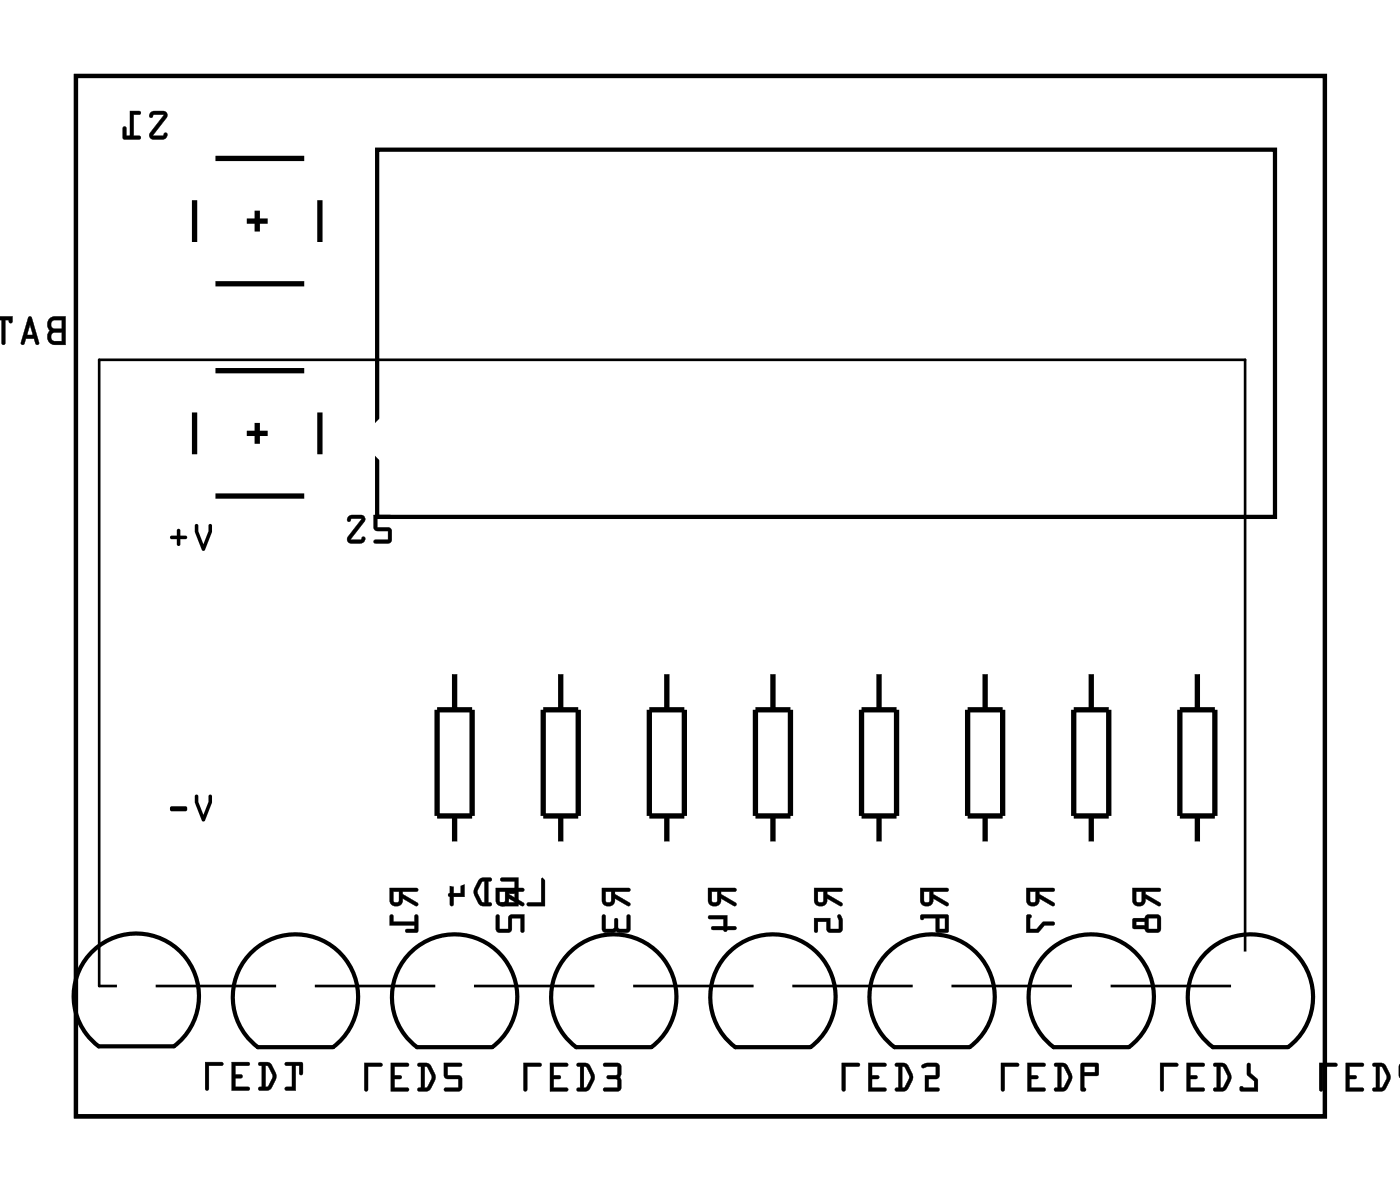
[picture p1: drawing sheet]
<svg xmlns="http://www.w3.org/2000/svg" width="67mm" height="57mm" viewBox="0 0 67 57" stroke-linecap="round" stroke-linejoin="round" font-family="sans-serif">
<path d="M3.6 3.6h59.8v49.8h-59.8zM18.1 7.2h42.9v17.5h-42.9zM4.2 45.8a3 3 0 0 1 4.5-.2 3 3 0 0 1-.4 4.5h-3.6a3 3 0 0 1-.5-4.3zM11.8 45.8a3 3 0 0 1 4.5-.2 3 3 0 0 1-.3 4.5h-3.7a3 3 0 0 1-.5-4.3zM19.5 45.8a3 3 0 0 1 4.4-.2 3 3 0 0 1-.3 4.5h-3.6a3 3 0 0 1-.5-4.3zM27.1 45.8a3 3 0 0 1 4.5-.2 3 3 0 0 1-.4 4.5h-3.6a3 3 0 0 1-.5-4.3zM34.7 45.8a3 3 0 0 1 4.5-.2 3 3 0 0 1-.4 4.5h-3.6a3 3 0 0 1-.5-4.3zM42.3 45.8a3 3 0 0 1 4.5-.2 3 3 0 0 1-.4 4.5h-3.6a3 3 0 0 1-.5-4.3zM49.9 45.8a3 3 0 0 1 4.5-.2 3 3 0 0 1-.3 4.5h-3.7a3 3 0 0 1-.5-4.3zM57.6 45.8a3 3 0 0 1 4.4-.2 3 3 0 0 1-.3 4.5h-3.6a3 3 0 0 1-.5-4.3z" fill="none" stroke="#000" stroke-width=".2"/>
<g fill="#000">
<path d="M2.4 15.2l-.1 .4 .1 .2-.1 .4a.36 .36 0 0 0 .3 .3h.5v-1.4h-.5zM2.5 16l.5-.1v.4h-.5zM2.5 15.4l.5-.1v.4h-.5zM1.4 15.2l-.4 1.3h.1l.1-.3h.4l.1 .3h.1l.1-.1-.4-1.2zM1.4 15.5l.2 .5h-.3zM-.1 15.1v.4v-.2h.2v1.1l.1 .1 .1-.1v-1.1h.1v.1l.1 .1 .1-.4zM-.1 15.1v1.4z"/>
<path d="M2.4 15.2l-.1 .4 .1 .2-.1 .4a.37 .37 0 0 0 .3 .3h.5v-1.4h-.5zM2.4 15.3l.2-.1 .5-.1v1.4h-.5a.39 .39 0 0 1-.3-.3 .39 .39 0 0 1 .1-.4l-.1-.2zM2.5 16l.5-.1v.4h-.5zM2.5 16v.3h.5v-.4zM2.5 15.4l.5-.1v.4h-.5zM2.5 15.4v.3h.5v-.4zM1.4 15.2l-.4 1.3h.1l.1-.3h.4l.1 .3h.1l.1-.1-.4-1.2zM1.4 15.2h.1l.4 1.2-.1 .1-.1-.1-.1-.2h-.4l-.1 .3-.1-.1zM1.4 15.6l.2 .4h-.3zM1.4 15.5l-.1 .5h.3zM-.1 15.1v.4v-.2h.2v1.1a.1 .1 0 0 0 .1 .1 .1 .1 0 0 0 .1-.1v-1.1h.1a.11 .11 0 0 0 .1 .2 .11 .11 0 0 0 .1-.1v-.3zM-.1 15.1h.7l-.1 .4-.1-.2h-.2v1.1v.1l-.1-.1v-1.1h-.2v.2zM-.1 15.1v1.4zM-.1 15.1v1.4z"/>
<path d="M7.2 5.4l-.1 .1 .1 .1 .2-.1h.4l-.6 .9v.2l.1 .1h.6l.1-.2v-.1l-.2 .1h-.5l.7-.9v-.2l-.2-.1zM6.2 5.3v1.2h-.1l-.1-.4h-.1v.5l.8 .1v-.2h-.3v-1h.3v-.1z"/>
<path d="M7.2 5.4l-.1 .1a.13 .13 0 0 0 .2 .1 .13 .13 0 0 0 .1-.1h.4l-.6 .8a.21 .21 0 0 0 0 .3 .21 .21 0 0 0 .1 .1h.6l.1-.3a.13 .13 0 0 0-.1 0 .13 .13 0 0 0-.1 .1h-.5l.7-.9a.21 .21 0 0 0-.2-.3zM7.2 5.4l.6-.1a.2 .2 0 0 1 .2 .3l-.7 .9h.5l.2-.1-.1 .2-.6 .1-.1-.3 .6-.9h-.4l-.2 .1zM6.2 5.3v1.2h-.1v-.4a.1 .1 0 0 0-.1-.1 .1 .1 0 0 0-.1 .1v.6h.8a.1 .1 0 0 0 .1-.1 .1 .1 0 0 0-.1-.1h-.3v-1h.3a.1 .1 0 0 0 .1-.1 .1 .1 0 0 0-.1-.1zM6.2 5.3l.5 .1v.1h-.3v1h.3v.2l-.8-.1v-.5h.1v.4h.2z"/>
<path d="M3.6 3.6v49.8h59.8v-49.8zM3.6 3.6h59.8v49.8h-59.8z"/>
<path d="M9.4 25.1l-.1 .4 .4 .8 .1 .1 .3-.9v-.4h-.1v.3l-.3 .7-.2-.7v-.3zM9.4 25.1h.1v.3l.2 .7 .3-.7v-.3h.1l.1 .4-.4 .9-.1-.1-.4-.8zM8.2 25.7v.1h.3v.3h.1v-.3h.3l.1-.1-.1-.1h-.3v-.2l-.1-.1v.1v.2zM8.2 25.7l.3-.1v-.2v-.1l.1 .1v.2h.3l.1 .1-.1 .1h-.3v.3h-.1v-.3h-.3z"/>
<path d="M9.4 38.1l-.1 .3 .4 .9h.1l.3-.9v-.3h-.1v.3l-.3 .6-.2-.6v-.3zM9.4 38.1h.1v.3l.2 .6 .3-.6v-.3h.1l.1 .3-.4 .9h-.1l-.4-.9zM8.2 38.6l-.1 .2h.1h.7l.1-.1-.1-.1zM8.2 38.6h.7l.1 .1-.1 .1h-.7h-.1z"/>
<path d="M9.4 25.1l-.1 .4 .4 .8 .1 .1 .3-.9v-.4h-.1v.3l-.3 .7-.2-.7v-.3zM8.2 25.7v.1h.3v.3h.1v-.3h.3l.1-.1-.1-.1h-.3v-.2l-.1-.1v.1v.2z"/>
<path d="M9.4 38.1l-.1 .3 .4 .9h.1l.3-.9v-.3h-.1v.3l-.3 .6-.2-.6v-.3zM8.2 38.6l-.1 .2h.1h.7l.1-.1-.1-.1z"/>
<path d="M16.7 24.7l-.1 .2a.13 .13 0 0 0 .2 .1 .13 .13 0 0 0 .1-.2h.4l-.6 .9a.21 .21 0 0 0 .1 .3h.5l.2-.2a.13 .13 0 0 0-.1-.1 .13 .13 0 0 0-.2 .1h-.4l.7-.8a.21 .21 0 0 0 0-.2 .21 .21 0 0 0-.2-.2zM16.7 24.7h.6l.2 .1-.7 1h.4l.2-.1 .1 .2-.2 .1h-.5a.2 .2 0 0 1-.1-.3l.6-.8-.4-.1-.2 .2zM17.9 24.6v.8h.7v.4h-.6a.1 .1 0 0 0-.1 .1 .1 .1 0 0 0 .1 .1h.6l.2-.1-.1-.6-.6-.1v-.4h.6a.1 .1 0 0 0 .1-.1 .1 .1 0 0 0-.1-.1zM17.9 24.6l.8 .1v.1h-.6v.5h.5l.1 .1v.4l-.1 .2h-.7l.1-.2h.6v-.4h-.7z"/>
<path d="M16.7 24.7v.3l.2-.2h.4l-.6 .9-.1 .2 .2 .1h.5l.2-.1-.1-.2-.2 .1h-.4l.6-.8 .1-.2-.2-.2zM17.9 24.6v.8h.7v.4h-.6l-.1 .2h.7l.2-.2-.1-.4-.1-.2h-.5v-.4h.6l.1-.1z"/>
<path d="M9.8 50.8v1.3a.1 .1 0 0 0 .1 .1 .1 .1 0 0 0 .1-.1v-1.1h.6a.1 .1 0 0 0 .1-.1 .1 .1 0 0 0-.1-.1zM9.8 50.8h.8l.1 .1-.1 .1h-.6v1.1l-.1 .1-.1-.1zM11.1 50.8v1.4h.8a.1 .1 0 0 0 .1-.1 .1 .1 0 0 0-.1-.1h-.6v-.4h.2a.1 .1 0 0 0 .1-.1 .1 .1 0 0 0-.1-.1h-.2v-.4h.6a.1 .1 0 0 0 .1-.1 .1 .1 0 0 0-.1-.1zM11.1 50.8l.8 .1v.1h-.6v.4h.3v.1v.1h-.3v.4h.6v.2h-.8zM12.4 50.9v.1h.1v1a.1 .1 0 0 0-.1 .1 .1 .1 0 0 0 .1 .1l.5-.1 .2-.6-.3-.6zM12.4 50.9h.5l.3 .4v.4l-.4 .5-.4-.1v-.1h.1v-1h-.1zM12.7 51l.1 .1 .2 .4-.2 .5h-.1zM12.7 51v1h.1l.3-.5-.2-.4zM13.7 50.9v.1h.3v1h-.3a.1 .1 0 0 0-.1 .1 .1 .1 0 0 0 .1 .1h.5v-1.2h.1v.4a.1 .1 0 0 0 .1 .1 .1 .1 0 0 0 .1-.1v-.6zM13.7 50.9h.8l-.1 .5h-.1v-.4h-.2l.1 1.2-.6-.1 .1-.1h.3v-1h-.3z"/>
<path d="M9.8 50.8v1.3l.1 .1 .1-.1v-1.1h.6l.1-.1-.1-.1zM11.1 50.8v1.4h.8v-.2h-.6v-.4h.3v-.1v-.1h-.3v-.4h.6l.1-.1zM12.4 50.9v.1h.1v1h-.1v.1l.5 .1a.8 .8 0 0 0 .1-1.2l-.1-.2zM12.7 51l.2 .1 .2 .4-.3 .5h-.1zM13.7 50.9v.1h.3v1h-.3l-.1 .1 .6 .1v-1.2h.1v.4l.1 .1 .1-.6z"/>
<path d="M17.4 50.9v1.3a.1 .1 0 0 0 .1 0 .1 .1 0 0 0 .1 0v-1.1h.6a.1 .1 0 0 0 .1-.1 .1 .1 0 0 0-.1-.1zM17.4 50.9h.8l.1 .1h-.1h-.6v1.2h-.1zM18.7 50.9v1.3h.8a.1 .1 0 0 0 .1 0 .1 .1 0 0 0-.1-.1h-.6v-.5l.2 .1a.1 .1 0 0 0 .1-.1 .1 .1 0 0 0-.1-.1h-.2v-.4h.6a.1 .1 0 0 0 .1-.1 .1 .1 0 0 0-.1-.1zM18.7 50.9h.9l-.1 .1h-.6v.5h.3v.1h-.3v.5h.6v.1h-.8zM20 50.9v.1l.2 .1v1h-.1a.1 .1 0 0 0-.1 .1 .1 .1 0 0 0 .1 0h.5l.3-.6-.4-.7zM20 50.9h.5l.3 .5v.3l-.3 .5h-.5v-.1h.2v-1.1h-.2zM20.3 51.1h.2l.2 .5-.2 .4-.2 .1zM20.3 51v1.1h.1l.3-.5-.2-.5zM21.2 50.9l.1 .7h.6v.5h-.6a.1 .1 0 0 0-.1 .1 .1 .1 0 0 0 .1 0h.6l.2-.1v-.6h-.7v-.4h.6a.1 .1 0 0 0 .1-.1 .1 .1 0 0 0-.1-.1zM21.3 50.9h.8l-.1 .1h-.6v.5h.5l.2 .1v.5l-.1 .1h-.7v-.1h.7v-.5h-.7z"/>
<path d="M17.4 50.9v1.3h.1h.1v-1.1h.6l.1-.1-.1-.1zM18.7 50.9v1.3h.8v-.1h-.6v-.5h.3v-.1h-.3v-.4h.6l.1-.2zM20 50.9v.1l.2 .1v1h-.2v.1h.5a.8 .8 0 0 0 .1-1.2l-.1-.1zM20.3 51.1h.2l.2 .5-.3 .5h-.1zM21.3 50.9v.7h.6v.5h-.6v.1h.7l.1-.1v-.5l-.2-.1h-.5v-.4h.6l.1-.2z"/>
<path d="M18.7 42.5v.6a.31 .31 0 0 0 .3 .3 .31 .31 0 0 0 .3-.4l.7 .4v-.2l-.7-.4v-.1h.6l.1-.1zM18.8 42.7h.3l-.1 .5-.2-.1zM18.7 43.8v.5h1.1v.2h-.3l-.1 .1h.6v-.8h-.1l-.1 .3h-1v-.3z"/>
<path d="M18.7 42.5v.6a.32 .32 0 0 0 .3 .3 .32 .32 0 0 0 .3-.4l.6 .4a.1 .1 0 0 0 .1-.1 .1 .1 0 0 0 0-.1l-.7-.4v-.1h.6a.1 .1 0 0 0 .1-.1 .1 .1 0 0 0-.1-.1zM18.7 42.5l1.3 .1-.1 .1h-.6v.1l.7 .4v.2l-.7-.4a.31 .31 0 0 1-.3 .4 .31 .31 0 0 1-.3-.3zM18.8 42.7h.3l-.1 .5-.2-.1zM18.8 42.7v.4l.3 .1v-.5zM18.7 43.8v.5h1.1v.2h-.3a.1 .1 0 0 0-.1 .1 .1 .1 0 0 0 .1 .1l.5-.1v-.7a.1 .1 0 0 0-.1-.1 .1 .1 0 0 0-.1 .1v.2h-1v-.3zM18.7 43.8h.1v.3h1.1v-.3h.1v.8h-.6l.1-.1h.4v-.2h-1.2z"/>
<path d="M23.7 42.5v.6a.31 .31 0 0 0 .4 .3 .31 .31 0 0 0 .3-.4l.6 .4 .1-.2-.7-.4v-.1h.6l.1-.1zM23.9 42.7h.3l-.1 .5-.2-.1zM23.8 43.8l-.1 .7 .1 .1h.7v-.7h.4v.7h.2v-.8h-.7l-.1 .7h-.4v-.7z"/>
<path d="M23.7 42.5v.6a.32 .32 0 0 0 .4 .3 .32 .32 0 0 0 .3-.4l.6 .4a.1 .1 0 0 0 .1-.1 .1 .1 0 0 0 0-.1l-.7-.4v-.1h.6a.1 .1 0 0 0 .1-.1 .1 .1 0 0 0-.1-.1zM23.7 42.5l1.4 .1-.1 .1h-.6v.1l.7 .4-.1 .2-.6-.4a.31 .31 0 0 1-.3 .4 .31 .31 0 0 1-.4-.3zM23.9 42.7h.3l-.1 .5-.2-.1zM23.9 42.7v.4l.2 .1 .1-.5zM23.8 43.8l-.1 .7 .1 .1h.7v-.7h.4v.7a.1 .1 0 0 0 .1 .1 .1 .1 0 0 0 .1-.1v-.8h-.7l-.1 .7h-.4v-.7zM23.8 43.8h.1v.7h.4l.1-.7h.7v.8h-.2v-.7h-.4l-.1 .7h-.5l-.2-.1z"/>
<path d="M25.1 50.9v1.3a.1 .1 0 0 0 .1 0v-1.1h.6a.1 .1 0 0 0 .1-.1 .1 .1 0 0 0-.1-.1zM25.1 50.9h.7l.1 .1h-.1h-.6v1.2h-.1zM26.3 50.9v1.3h.8a.1 .1 0 0 0 .1 0 .1 .1 0 0 0-.1-.1h-.6v-.5l.3 .1a.1 .1 0 0 0 .1-.1 .1 .1 0 0 0-.1-.1h-.3v-.4h.6a.1 .1 0 0 0 .1-.1 .1 .1 0 0 0-.1-.1zM26.3 50.9h.9l-.1 .1h-.6v.5h.3v.1h-.3v.5h.6v.1h-.8zM27.6 50.9v.1l.2 .1v1h-.1a.1 .1 0 0 0-.1 .1 .1 .1 0 0 0 .1 0h.5l.3-.6-.3-.7zM27.6 50.9h.6l.2 .5v.3l-.3 .5h-.5l.1-.1h.1v-1.1h-.2zM28 51.1h.1l.2 .5-.2 .4-.1 .1zM27.9 51v1.1h.1l.3-.5-.2-.5zM28.9 50.9v.2h.7l-.1 .3-.4 .1a.1 .1 0 0 0-.1 .1 .1 .1 0 0 0 .1 .1h.4l.1 .4h-.6a.1 .1 0 0 0-.1 .1 .1 .1 0 0 0 .1 0h.6l.1-.1v-.5l.1-.5-.2-.2zM28.9 50.9h.7l.1 .1v.6v.5l-.1 .1h-.7l.1-.1h.6l-.1-.4-.4-.1v-.1l.4-.1 .1-.4h-.7z"/>
<path d="M25.1 50.9v1.3h.1v-1.1h.6l.1-.1-.1-.1zM26.3 50.9v1.3h.8v-.1h-.6v-.5h.3h.1l-.1-.1h-.3v-.4h.6l.1-.2zM27.6 50.9v.1l.2 .1v1h-.2v.1h.6a.8 .8 0 0 0 .1-1.2l-.2-.1zM28 51.1h.1l.2 .5-.3 .5zM28.9 50.9v.1l.7 .1-.1 .3-.4 .1-.1 .1h.1l.4 .1 .1 .4h-.6l-.1 .1h.7l.1-.1v-.5v-.6l-.1-.1z"/>
<path d="M25.9 42v1.2h-.6v.2h.8v-1.3zM24 42v.2h.6v.4h-.2l-.1 .1 .1 .1h.2v.4h-.6v.1l.8 .1v-1.4zM22.9 42.1a.81 .81 0 0 0 0 1.2l.6 .1v-.1l-.1-.1v-1h.1v-.1l-.4-.1zM23.1 42.2h.1v1l-.1-.1-.2-.4zM21.6 42.2l-.1 .5v.1l.1 .6 .1-.1v-.4h.5v-.8v-.1l-.1 .1v.6h-.4v-.5z"/>
<path d="M25.9 42v1.2h-.6a.1 .1 0 0 0-.1 .1 .1 .1 0 0 0 .1 .1h.8v-1.3zM25.9 42l.2 .1v1.3h-.8v-.2h.6zM24 42v.2h.6v.4h-.2a.1 .1 0 0 0-.1 .1 .1 .1 0 0 0 .1 .1h.2v.4h-.6a.1 .1 0 0 0-.1 .1 .1 .1 0 0 0 .1 .1h.8v-1.4zM24 42h.8v1.4l-.8-.1v-.1h.7v-.4h-.3l-.1-.1 .1-.1h.3v-.4h-.7zM22.9 42.1l-.2 .5v.3l.3 .4 .5 .1a.1 .1 0 0 0 .1-.1 .1 .1 0 0 0-.1-.1h-.1v-1h.1a.1 .1 0 0 0 .1-.1 .1 .1 0 0 0-.1-.1zM22.9 42.1l.2-.1 .4 .1v.1h-.1v1h.1v.2l-.5-.1-.3-.4v-.4zM23.1 42.2h.1v1l-.1-.1-.2-.4zM23.1 42.2l-.3 .5 .3 .4 .1 .1v-1zM21.6 42.2l-.1 .5a.09 .09 0 0 0-.1 .1 .09 .09 0 0 0 .1 .1v.4a.1 .1 0 0 0 .1 .1 .1 .1 0 0 0 .1-.1v-.4h.5v-.8a.1 .1 0 0 0-.1-.1 .1 .1 0 0 0 0 .1v.6h-.4v-.5zM21.6 42.2h.1v.6h.4v-.7l.1-.1v.1v.8h-.5v.4l-.1 .1-.1-.6z"/>
<path d="M28.8 42.5v.6a.31 .31 0 0 0 .4 .3 .31 .31 0 0 0 .2-.4l.7 .4 .1-.2-.8-.4v-.1h.7l.1-.1zM29 42.7h.3l-.1 .5-.2-.1zM28.8 43.8v.7l.1 .1h.6h.5l.2-.1-.1-.7-.1 .1v.6l-.4-.1v-.4l-.1-.1-.1 .1v.4l-.4 .1v-.7z"/>
<path d="M28.8 42.5v.6a.32 .32 0 0 0 .4 .3 .32 .32 0 0 0 .2-.4l.6 .4a.11 .11 0 0 0 .2-.1 .1 .1 0 0 0-.1-.1l-.7-.4v-.1h.7a.1 .1 0 0 0 .1-.1 .1 .1 0 0 0-.1-.1zM28.8 42.5l1.4 .1-.1 .1h-.7v.1l.7 .4v.2l-.7-.4a.31 .31 0 0 1-.2 .4 .31 .31 0 0 1-.4-.3zM29 42.7h.3l-.1 .5-.2-.1zM29 42.7v.4l.2 .1 .1-.5zM28.8 43.8v.7l.2 .2 .5-.1h.6l.1-.1v-.6a.1 .1 0 0 0-.1-.1 .1 .1 0 0 0-.1 .1v.6l-.4-.1v-.4a.1 .1 0 0 0-.1-.1 .1 .1 0 0 0-.1 .1v.4l-.4 .1v-.7zM28.9 43.8h.1v.7l.4-.1v-.4h.1h.1v.4l.4 .1v-.6l.1-.1 .1 .7-.2 .1h-.5h-.6l-.1-.1z"/>
<path d="M33.9 42.5v.6a.31 .31 0 0 0 .4 .3 .31 .31 0 0 0 .2-.4l.7 .4 .1-.2-.8-.4v-.1h.7l.1-.1zM34.1 42.7h.2v.5l-.2-.1zM33.9 43.8l.1 .2h.6v.3h-.5v.2h.5l.1 .1 .1-.1h.5l-.1-.2h-.4v-.5z"/>
<path d="M33.9 42.5v.6a.32 .32 0 0 0 .4 .3 .32 .32 0 0 0 .2-.4l.6 .4a.11 .11 0 0 0 .2-.1 .1 .1 0 0 0-.1-.1l-.7-.4v-.1h.7a.1 .1 0 0 0 .1-.1 .1 .1 0 0 0-.1-.1zM33.9 42.5l1.3 .1v.1h-.7v.1l.7 .4v.2l-.7-.4a.31 .31 0 0 1-.2 .4 .31 .31 0 0 1-.4-.3zM34.1 42.7h.2v.5l-.2-.1zM34.1 42.7v.4l.2 .1 .1-.5zM33.9 43.8l.1 .2h.6v.3h-.5a.1 .1 0 0 0-.1 .1 .1 .1 0 0 0 .1 .1h.5a.09 .09 0 0 0 .1 .1 .09 .09 0 0 0 .1-.1h.4a.1 .1 0 0 0 .1-.1 .1 .1 0 0 0-.1-.1h-.4v-.5zM33.9 43.8h.9v.5h.4v.2h-.4l-.1 .1-.1-.1h-.5v-.2h.5v-.3h-.6z"/>
<path d="M39 42.5v.6a.31 .31 0 0 0 .3 .3 .31 .31 0 0 0 .3-.4l.7 .4v-.2l-.7-.4v-.1h.7v-.1zM39.2 42.7h.2v.5l-.2-.1zM39 43.9v.7h.1h.1v-.5h.4v.4l.1 .1h.5l.1-.1v-.4a.15 .15 0 0 0 0-.3 .15 .15 0 0 0-.2 .1l.1 .6h-.5v-.6z"/>
<path d="M39 42.5v.6a.32 .32 0 0 0 .3 .3 .32 .32 0 0 0 .3-.4l.6 .4a.1 .1 0 0 0 .1-.1 .1 .1 0 0 0 0-.1l-.7-.4v-.1h.7a.1 .1 0 0 0 0-.1 .1 .1 0 0 0 0-.1zM39 42.5l1.3 .1v.1h-.7v.1l.7 .4v.2l-.7-.4a.31 .31 0 0 1-.2 .4 .31 .31 0 0 1-.4-.3zM39.2 42.7h.2v.5l-.2-.1zM39.1 42.7l.1 .4 .2 .1v-.5zM39 43.9v.7a.1 .1 0 0 0 .1 .1 .1 .1 0 0 0 .1-.1v-.5h.4v.5h.6l.1-.1v-.7a.1 .1 0 0 0-.2 0 .1 .1 0 0 0 0 .1l.1 .6h-.5l.1-.6zM39 43.9h.7v.6h.5l-.1-.6 .1-.1 .1 .2v.5l-.1 .1h-.5l-.1-.1v-.4h-.5v.5h-.1z"/>
<path d="M40.3 50.9v1.3a.1 .1 0 0 0 .1 0 .1 .1 0 0 0 .1 0v-1.1h.6a.1 .1 0 0 0 .1-.1 .1 .1 0 0 0-.1-.1zM40.3 50.9h.8l.1 .1h-.1h-.6v1.2h-.1h-.1zM41.6 50.9v1.3h.8a.1 .1 0 0 0 .1 0 .1 .1 0 0 0-.1-.1h-.7v-.5l.3 .1a.1 .1 0 0 0 .1-.1 .1 .1 0 0 0-.1-.1h-.3v-.4h.7a.1 .1 0 0 0 .1-.1 .1 .1 0 0 0-.1-.1zM41.6 50.9h.8v.1h-.7v.5h.3l.1 .1h-.1h-.3v.5h.7v.1h-.8zM42.9 50.9v.1l.1 .1v1h-.1a.1 .1 0 0 0-.1 .1 .1 .1 0 0 0 .1 0h.6l.2-.6-.3-.7zM42.9 50.9h.5l.3 .5v.3l-.4 .5h-.4v-.1h.1v-1.1h-.1zM43.2 51.1h.1l.2 .5-.2 .4-.1 .1zM43.2 51v1.1h.1l.2-.5-.2-.5zM44.1 51l.1 .1h.6v.4h-.5v.7h.6a.1 .1 0 0 0 .1 0 .1 .1 0 0 0-.1-.1h-.4v-.5h.4l.1-.1-.1-.6h-.5zM44.1 51l.3-.1h.4l.2 .1-.1 .6h-.4v.5h.4v.1h-.6v-.7h.5v-.5l-.6 .1z"/>
<path d="M40.3 50.9v1.3h.1h.1v-1.1h.6l.1-.1-.1-.1zM41.6 50.9v1.3h.8v-.1h-.7v-.5h.3h.1l-.1-.1h-.3v-.4h.7v-.2zM42.9 50.9v.1l.1 .1v1h-.1l-.1 .1h.6a.8 .8 0 0 0 .1-1.2l-.2-.1zM43.2 51.1h.1l.2 .5-.2 .5h-.1zM44.1 51l.1 .1h.6v.4h-.5v.7h.6v-.1h-.4v-.5h.4l.1-.6-.2-.1h-.4z"/>
<path d="M44.1 42.5v.6a.31 .31 0 0 0 .3 .3 .31 .31 0 0 0 .3-.4l.7 .4v-.2l-.7-.4v-.1h.6l.1-.1zM44.2 42.7h.3l-.1 .5-.2-.1zM44.1 43.8v.2l.1-.1h.6l.1 .7h.5v-.8zM45 43.9h.2v.6h-.2z"/>
<path d="M44.1 42.5v.6a.32 .32 0 0 0 .3 .3 .32 .32 0 0 0 .3-.4l.6 .4a.1 .1 0 0 0 .1-.1 .1 .1 0 0 0 0-.1l-.7-.4v-.1h.6a.1 .1 0 0 0 .1-.1 .1 .1 0 0 0-.1-.1zM44.1 42.5l1.3 .1-.1 .1h-.6v.1l.7 .4v.2l-.7-.4a.31 .31 0 0 1-.3 .4 .31 .31 0 0 1-.3-.3zM44.2 42.7h.3l-.1 .5-.2-.1zM44.2 42.7v.4l.3 .1v-.5zM44.1 43.8v.1a.09 .09 0 0 0 0 .1 .09 .09 0 0 0 .1-.1h.6l.1 .7h.5v-.8zM44.1 43.8h1.3v.8h-.5l-.1-.7h-.6l-.1 .1zM45 43.9h.2v.6h-.2zM45 43.9v.6h.3v-.6z"/>
<path d="M47.9 50.9v1.3a.1 .1 0 0 0 .1 0 .1 .1 0 0 0 .1 0v-1.1h.6a.1 .1 0 0 0 .1-.1 .1 .1 0 0 0-.1-.1zM47.9 50.9h.8l.1 .1h-.1h-.6v1.2h-.1h-.1zM49.2 50.9v1.3h.8a.1 .1 0 0 0 .1 0 .1 .1 0 0 0-.1-.1h-.6v-.5l.2 .1a.1 .1 0 0 0 .1-.1 .1 .1 0 0 0-.1-.1h-.2v-.4h.6a.1 .1 0 0 0 .1-.1 .1 .1 0 0 0-.1-.1zM49.2 50.9h.8v.1h-.6v.5h.3v.1h-.3v.5h.6v.1h-.8zM50.5 50.9v.1l.1 .1v1a.1 .1 0 0 0-.1 .1 .1 .1 0 0 0 .1 0h.5l.2-.6-.3-.7zM50.5 50.9h.5l.3 .5v.3l-.4 .5h-.4v-.1h.1v-1.1h-.1zM50.8 51.1h.1l.2 .5-.2 .4-.1 .1zM50.8 51v1.1h.1l.3-.5-.2-.5zM51.8 50.9l-.1 1.3h.2a.09 .09 0 0 0 .1 0 .09 .09 0 0 0-.1-.1v-.6h.7v-.5l-.1-.1zM51.8 50.9h.7l.1 .1v.5h-.7v.6l.1 .1h-.1h-.2zM51.9 51.1h.5v.2h-.5zM51.9 51v.3h.5v-.3z"/>
<path d="M47.9 50.9v1.3h.1h.1v-1.1h.6l.1-.1-.1-.1zM49.2 50.9v1.3h.8v-.1h-.6v-.5h.3v-.1h-.3v-.4h.6l.1-.2zM50.5 50.9v.1l.1 .1v1h-.1v.1h.5a.8 .8 0 0 0 .1-1.2l-.1-.1zM50.8 51.1h.2l.2 .5-.3 .5h-.1zM51.8 50.9l-.1 1.3h.2h.1l-.1-.1v-.6h.7v-.5l-.1-.1zM51.9 51.1h.5v.2h-.5z"/>
<path d="M49.1 42.5v.6a.31 .31 0 0 0 .4 .3 .31 .31 0 0 0 .3-.4l.6 .4 .1-.2-.7-.4v-.1h.6l.1-.1zM49.3 42.7h.3l-.1 .5-.2-.1zM49.2 43.8l-.1 .8h.6l.3-.3 .5-.1-.1-.1h-.4l-.4 .4h-.3l.1-.7z"/>
<path d="M49.1 42.5v.6a.32 .32 0 0 0 .4 .3 .32 .32 0 0 0 .3-.4l.6 .4a.1 .1 0 0 0 .1-.1 .1 .1 0 0 0 0-.1l-.7-.4v-.1h.6a.1 .1 0 0 0 .1-.1 .1 .1 0 0 0-.1-.1zM49.1 42.5l1.4 .1-.1 .1h-.6v.1l.7 .4-.1 .2-.6-.4a.31 .31 0 0 1-.3 .4 .31 .31 0 0 1-.4-.3zM49.3 42.7h.3l-.1 .5-.2-.1zM49.3 42.7v.4l.2 .1 .1-.5zM49.2 43.8l-.1 .9 .6-.1 .3-.3h.4a.1 .1 0 0 0 .1-.1 .1 .1 0 0 0-.1-.1h-.5l-.3 .4h-.3v-.6l.1-.1zM49.2 43.8h.2l-.1 .7h.3l.4-.4h.4l.1 .1-.5 .1-.3 .3h-.6z"/>
<path d="M54.2 42.5v.6a.31 .31 0 0 0 .4 .3 .31 .31 0 0 0 .2-.4l.7 .4 .1-.2-.8-.4v-.1h.7l.1-.1zM54.4 42.7h.3l-.1 .5-.2-.1zM54.2 44l.1 .5h.5l.2 .1h.4l.2-.1v-.6l-.1-.1h-.5l-.2 .1zM55 43.9h.4v.6h-.4zM54.4 44.1h.4v.2h-.4z"/>
<path d="M54.2 42.5v.6a.32 .32 0 0 0 .4 .3 .32 .32 0 0 0 .2-.4l.6 .4a.11 .11 0 0 0 .2-.1 .1 .1 0 0 0-.1-.1l-.7-.4v-.1h.7a.1 .1 0 0 0 .1-.1 .1 .1 0 0 0-.1-.1zM54.2 42.5l1.4 .1-.1 .1h-.7v.1l.7 .4v.2l-.7-.4a.31 .31 0 0 1-.2 .4 .31 .31 0 0 1-.4-.3zM54.4 42.7h.3l-.1 .5-.2-.1zM54.4 42.7v.4l.2 .1 .1-.5zM54.2 44l.1 .5h.5l.2 .2h.4l.2-.2v-.6l-.1-.1h-.5l-.2 .1zM54.3 44h.5l.2-.2h.5l.1 .1v.6l-.2 .1h-.4l-.2-.1h-.5zM55 43.9h.4v.6h-.4zM55 43.9v.6h.4v-.6zM54.4 44.1h.4v.2h-.4zM54.4 44.1v.2h.4v-.2z"/>
<path d="M55.5 50.9v1.3a.1 .1 0 0 0 .1 0 .1 .1 0 0 0 .1 0v-1.1h.6a.1 .1 0 0 0 .1-.1 .1 .1 0 0 0-.1-.1zM55.5 50.9h.8l.1 .1h-.1h-.6v1.2h-.1zM56.8 50.9v1.3h.8a.1 .1 0 0 0 .1 0 .1 .1 0 0 0-.1-.1h-.6v-.5l.2 .1a.1 .1 0 0 0 .1-.1 .1 .1 0 0 0-.1-.1h-.2v-.4h.6a.1 .1 0 0 0 .1-.1 .1 .1 0 0 0-.1-.1zM56.8 50.9h.9l-.1 .1h-.6v.5h.3v.1h-.3v.5h.6v.1h-.8zM58.1 50.9v.1l.2 .1v1h-.1a.1 .1 0 0 0-.1 .1 .1 .1 0 0 0 .1 0h.5l.3-.6-.4-.7zM58.1 50.9h.5l.3 .5v.3l-.3 .5h-.5v-.1h.2v-1.1h-.2zM58.4 51.1h.2l.2 .5-.2 .4-.2 .1zM58.4 51v1.1h.1l.3-.5-.2-.5zM59.7 50.9v.5l.3 .3v.4h-.5l-.1-.1v.2h.8v-.5l-.3-.3v-.5zM59.7 50.9h.2v.5l.3 .3v.5h-.8v-.2l.1 .1h.6v-.4l-.4-.3z"/>
<path d="M55.5 50.9v1.3h.1h.1v-1.1h.6l.1-.1-.1-.1zM56.8 50.9v1.3h.8v-.1h-.6v-.5h.3v-.1h-.3v-.4h.6l.1-.2zM58.1 50.9v.1l.2 .1v1h-.2v.1h.5a.8 .8 0 0 0 .1-1.2l-.1-.1zM58.4 51.1h.2l.2 .5-.3 .5h-.1zM59.7 50.9v.5l.3 .3v.4h-.5l-.1-.1v.2h.8v-.5l-.3-.3v-.5z"/>
<path d="M63.2 50.9v1.3a.1 .1 0 0 0 .1 0v-1.1h.6a.1 .1 0 0 0 .1-.1 .1 .1 0 0 0-.1-.1zM63.2 50.9h.7l.1 .1h-.1h-.6v1.2h-.1zM64.4 50.9v1.3h.8a.1 .1 0 0 0 .1 0 .1 .1 0 0 0-.1-.1h-.6v-.5l.3 .1a.1 .1 0 0 0 .1-.1 .1 .1 0 0 0-.1-.1h-.3v-.4h.6a.1 .1 0 0 0 .1-.1 .1 .1 0 0 0-.1-.1zM64.4 50.9h.9l-.1 .1h-.6v.5h.3v.1h-.3v.5h.6v.1h-.8zM65.7 50.9v.1l.2 .1v1h-.1a.1 .1 0 0 0-.1 .1 .1 .1 0 0 0 .1 0h.5l.3-.6-.3-.7zM65.7 50.9h.6l.2 .5v.3l-.3 .5h-.5l.1-.1h.1v-1.1h-.2zM66.1 51.1h.1l.2 .5-.2 .4-.1 .1zM66 51v1.1h.1l.3-.5-.2-.5zM67 50.9v.6l.1 .1v.6v-1.3zM67.1 50.9v1.3v-.6l-.1-.1v-.4zM67.1 51.1v.4zM67.1 51v.5zM67.1 51.6v.5zM67.1 51.6v.5z"/>
<path d="M63.2 50.9v1.3h.1v-1.1h.6l.1-.1-.1-.1zM64.4 50.9v1.3h.8v-.1h-.6v-.5h.3h.1l-.1-.1h-.3v-.4h.6l.1-.2zM65.7 50.9v.1l.2 .1v1h-.2v.1h.6a.8 .8 0 0 0 .1-1.2l-.2-.1zM66.1 51.1h.1l.2 .5-.3 .5zM67 50.9v.6l.1 .1v.6v-1.3zM67.1 51.1v.4zM67.1 51.6v.5z"/>
</g>
<g fill="none" stroke="#000" stroke-width=".25">
<path d="M9.3 9.6v2M9.3 19.7v2M10.3 17.7h4.3M10.3 13.6h4.3M10.3 7.6h4.3M11.8 10.6h1M12.3 10.1v1M15.3 9.6v2M15.3 19.7v2M10.3 23.7h4.3M11.8 20.7h1M12.3 20.2v1"/>
<path d="M20.9 34h1.7v5.1h-1.7zM21.8 32.1v1.9M21.8 39.1v1.3M26 34h1.7v5.1h-1.7zM26.8 32.1v1.9M26.8 39.1v1.3M31.1 34h1.7v5.1h-1.7zM31.9 32.1v1.9M31.9 39.1v1.3M36.2 34h1.6v5.1h-1.6zM37 32.1v1.9M37 39.1v1.3"/>
<path d="M41.2 34h1.7v5.1h-1.7zM42.1 32.1v1.9M42.1 39.1v1.3M46.3 34h1.7v5.1h-1.7zM47.2 32.1v1.9M47.2 39.1v1.3M51.4 34h1.7v5.1h-1.7zM52.2 32.1v1.9M52.2 39.1v1.3M56.5 34h1.7v5.1h-1.7zM57.3 32.1v1.9M57.3 39.1v1.3"/>
</g>
<path d="M4.7 17.2h54.9v30h-54.9z" fill="none" stroke="#000" stroke-width=".13"/>
<circle cx="21.8" cy="8.3" r=".67" fill="#fff"/>
<circle cx="21.8" cy="8.3" r=".67" fill="none" stroke="#fff" stroke-width=".69" stroke-linecap="butt"/>
<path d="M21.1 7.7h1.3v1.3h-1.3z" fill="#fff"/>
<path d="M21.1 7.7h1.3v1.3h-1.3z" fill="none" stroke="#fff" stroke-width=".69" stroke-linecap="butt"/>
<circle cx="24.3" cy="8.3" r=".67" fill="#fff"/>
<circle cx="24.3" cy="8.3" r=".67" fill="none" stroke="#fff" stroke-width=".69" stroke-linecap="butt"/>
<circle cx="26.8" cy="8.3" r=".67" fill="#fff"/>
<circle cx="26.8" cy="8.3" r=".67" fill="none" stroke="#fff" stroke-width=".69" stroke-linecap="butt"/>
<circle cx="29.4" cy="8.3" r=".67" fill="#fff"/>
<circle cx="29.4" cy="8.3" r=".67" fill="none" stroke="#fff" stroke-width=".69" stroke-linecap="butt"/>
<circle cx="31.9" cy="8.3" r=".67" fill="#fff"/>
<circle cx="31.9" cy="8.3" r=".67" fill="none" stroke="#fff" stroke-width=".69" stroke-linecap="butt"/>
<circle cx="34.5" cy="8.3" r=".67" fill="#fff"/>
<circle cx="34.5" cy="8.3" r=".67" fill="none" stroke="#fff" stroke-width=".69" stroke-linecap="butt"/>
<circle cx="37" cy="8.3" r=".67" fill="#fff"/>
<circle cx="37" cy="8.3" r=".67" fill="none" stroke="#fff" stroke-width=".69" stroke-linecap="butt"/>
<circle cx="39.5" cy="8.3" r=".67" fill="#fff"/>
<circle cx="39.5" cy="8.3" r=".67" fill="none" stroke="#fff" stroke-width=".69" stroke-linecap="butt"/>
<circle cx="42.1" cy="8.3" r=".67" fill="#fff"/>
<circle cx="42.1" cy="8.3" r=".67" fill="none" stroke="#fff" stroke-width=".69" stroke-linecap="butt"/>
<circle cx="44.6" cy="8.3" r=".67" fill="#fff"/>
<circle cx="44.6" cy="8.3" r=".67" fill="none" stroke="#fff" stroke-width=".69" stroke-linecap="butt"/>
<circle cx="47.2" cy="8.3" r=".67" fill="#fff"/>
<circle cx="47.2" cy="8.3" r=".67" fill="none" stroke="#fff" stroke-width=".69" stroke-linecap="butt"/>
<circle cx="49.7" cy="8.3" r=".67" fill="#fff"/>
<circle cx="49.7" cy="8.3" r=".67" fill="none" stroke="#fff" stroke-width=".69" stroke-linecap="butt"/>
<circle cx="52.2" cy="8.3" r=".67" fill="#fff"/>
<circle cx="52.2" cy="8.3" r=".67" fill="none" stroke="#fff" stroke-width=".69" stroke-linecap="butt"/>
<circle cx="54.8" cy="8.3" r=".67" fill="#fff"/>
<circle cx="54.8" cy="8.3" r=".67" fill="none" stroke="#fff" stroke-width=".69" stroke-linecap="butt"/>
<circle cx="57.3" cy="8.3" r=".67" fill="#fff"/>
<circle cx="57.3" cy="8.3" r=".67" fill="none" stroke="#fff" stroke-width=".69" stroke-linecap="butt"/>
<circle cx="21.8" cy="23.6" r=".67" fill="#fff"/>
<circle cx="21.8" cy="23.6" r=".67" fill="none" stroke="#fff" stroke-width=".69" stroke-linecap="butt"/>
<circle cx="24.3" cy="23.6" r=".67" fill="#fff"/>
<circle cx="24.3" cy="23.6" r=".67" fill="none" stroke="#fff" stroke-width=".69" stroke-linecap="butt"/>
<circle cx="26.8" cy="23.6" r=".67" fill="#fff"/>
<circle cx="26.8" cy="23.6" r=".67" fill="none" stroke="#fff" stroke-width=".69" stroke-linecap="butt"/>
<circle cx="29.4" cy="23.6" r=".67" fill="#fff"/>
<circle cx="29.4" cy="23.6" r=".67" fill="none" stroke="#fff" stroke-width=".69" stroke-linecap="butt"/>
<circle cx="31.9" cy="23.6" r=".67" fill="#fff"/>
<circle cx="31.9" cy="23.6" r=".67" fill="none" stroke="#fff" stroke-width=".69" stroke-linecap="butt"/>
<circle cx="34.5" cy="23.6" r=".67" fill="#fff"/>
<circle cx="34.5" cy="23.6" r=".67" fill="none" stroke="#fff" stroke-width=".69" stroke-linecap="butt"/>
<circle cx="37" cy="23.6" r=".67" fill="#fff"/>
<circle cx="37" cy="23.6" r=".67" fill="none" stroke="#fff" stroke-width=".69" stroke-linecap="butt"/>
<circle cx="39.5" cy="23.6" r=".67" fill="#fff"/>
<circle cx="39.5" cy="23.6" r=".67" fill="none" stroke="#fff" stroke-width=".69" stroke-linecap="butt"/>
<circle cx="42.1" cy="23.6" r=".67" fill="#fff"/>
<circle cx="42.1" cy="23.6" r=".67" fill="none" stroke="#fff" stroke-width=".69" stroke-linecap="butt"/>
<circle cx="44.6" cy="23.6" r=".67" fill="#fff"/>
<circle cx="44.6" cy="23.6" r=".67" fill="none" stroke="#fff" stroke-width=".69" stroke-linecap="butt"/>
<circle cx="47.2" cy="23.6" r=".67" fill="#fff"/>
<circle cx="47.2" cy="23.6" r=".67" fill="none" stroke="#fff" stroke-width=".69" stroke-linecap="butt"/>
<circle cx="49.7" cy="23.6" r=".67" fill="#fff"/>
<circle cx="49.7" cy="23.6" r=".67" fill="none" stroke="#fff" stroke-width=".69" stroke-linecap="butt"/>
<circle cx="52.2" cy="23.6" r=".67" fill="#fff"/>
<circle cx="52.2" cy="23.6" r=".67" fill="none" stroke="#fff" stroke-width=".69" stroke-linecap="butt"/>
<circle cx="54.8" cy="23.6" r=".67" fill="#fff"/>
<circle cx="54.8" cy="23.6" r=".67" fill="none" stroke="#fff" stroke-width=".69" stroke-linecap="butt"/>
<circle cx="57.3" cy="23.6" r=".67" fill="#fff"/>
<circle cx="57.3" cy="23.6" r=".67" fill="none" stroke="#fff" stroke-width=".69" stroke-linecap="butt"/>
<circle cx="57.3" cy="31.2" r=".7" fill="#fff"/>
<circle cx="57.3" cy="31.2" r=".7" fill="none" stroke="#fff" stroke-width=".76" stroke-linecap="butt"/>
<circle cx="57.3" cy="41.4" r=".7" fill="#fff"/>
<circle cx="57.3" cy="41.4" r=".7" fill="none" stroke="#fff" stroke-width=".76" stroke-linecap="butt"/>
<circle cx="52.2" cy="31.2" r=".7" fill="#fff"/>
<circle cx="52.2" cy="31.2" r=".7" fill="none" stroke="#fff" stroke-width=".76" stroke-linecap="butt"/>
<circle cx="52.2" cy="41.4" r=".7" fill="#fff"/>
<circle cx="52.2" cy="41.4" r=".7" fill="none" stroke="#fff" stroke-width=".76" stroke-linecap="butt"/>
<circle cx="47.2" cy="31.2" r=".7" fill="#fff"/>
<circle cx="47.2" cy="31.2" r=".7" fill="none" stroke="#fff" stroke-width=".76" stroke-linecap="butt"/>
<circle cx="47.2" cy="41.4" r=".7" fill="#fff"/>
<circle cx="47.2" cy="41.4" r=".7" fill="none" stroke="#fff" stroke-width=".76" stroke-linecap="butt"/>
<circle cx="42.1" cy="31.2" r=".7" fill="#fff"/>
<circle cx="42.1" cy="31.2" r=".7" fill="none" stroke="#fff" stroke-width=".76" stroke-linecap="butt"/>
<circle cx="42.1" cy="41.4" r=".7" fill="#fff"/>
<circle cx="42.1" cy="41.4" r=".7" fill="none" stroke="#fff" stroke-width=".76" stroke-linecap="butt"/>
<circle cx="37" cy="31.2" r=".7" fill="#fff"/>
<circle cx="37" cy="31.2" r=".7" fill="none" stroke="#fff" stroke-width=".76" stroke-linecap="butt"/>
<circle cx="37" cy="41.4" r=".7" fill="#fff"/>
<circle cx="37" cy="41.4" r=".7" fill="none" stroke="#fff" stroke-width=".76" stroke-linecap="butt"/>
<circle cx="31.9" cy="31.2" r=".7" fill="#fff"/>
<circle cx="31.9" cy="31.2" r=".7" fill="none" stroke="#fff" stroke-width=".76" stroke-linecap="butt"/>
<circle cx="31.9" cy="41.4" r=".7" fill="#fff"/>
<circle cx="31.9" cy="41.4" r=".7" fill="none" stroke="#fff" stroke-width=".76" stroke-linecap="butt"/>
<circle cx="26.8" cy="31.2" r=".7" fill="#fff"/>
<circle cx="26.8" cy="31.2" r=".7" fill="none" stroke="#fff" stroke-width=".76" stroke-linecap="butt"/>
<circle cx="26.8" cy="41.4" r=".7" fill="#fff"/>
<circle cx="26.8" cy="41.4" r=".7" fill="none" stroke="#fff" stroke-width=".76" stroke-linecap="butt"/>
<circle cx="21.8" cy="31.2" r=".7" fill="#fff"/>
<circle cx="21.8" cy="31.2" r=".7" fill="none" stroke="#fff" stroke-width=".76" stroke-linecap="butt"/>
<circle cx="21.8" cy="41.4" r=".7" fill="#fff"/>
<circle cx="21.8" cy="41.4" r=".7" fill="none" stroke="#fff" stroke-width=".76" stroke-linecap="butt"/>
<circle cx="59.9" cy="46.5" r=".6" fill="#fff"/>
<circle cx="59.9" cy="46.5" r=".6" fill="none" stroke="#fff" stroke-width=".65" stroke-linecap="butt"/>
<path d="M59.3 45.9h1.2v1.2h-1.2z" fill="#fff"/>
<path d="M59.3 45.9h1.2v1.2h-1.2z" fill="none" stroke="#fff" stroke-width=".65" stroke-linecap="butt"/>
<circle cx="59.9" cy="49" r=".6" fill="#fff"/>
<circle cx="59.9" cy="49" r=".6" fill="none" stroke="#fff" stroke-width=".65" stroke-linecap="butt"/>
<circle cx="52.2" cy="46.5" r=".6" fill="#fff"/>
<circle cx="52.2" cy="46.5" r=".6" fill="none" stroke="#fff" stroke-width=".65" stroke-linecap="butt"/>
<path d="M51.6 45.9h1.2v1.2h-1.2z" fill="#fff"/>
<path d="M51.6 45.9h1.2v1.2h-1.2z" fill="none" stroke="#fff" stroke-width=".65" stroke-linecap="butt"/>
<circle cx="52.2" cy="49" r=".6" fill="#fff"/>
<circle cx="52.2" cy="49" r=".6" fill="none" stroke="#fff" stroke-width=".65" stroke-linecap="butt"/>
<circle cx="44.6" cy="46.5" r=".6" fill="#fff"/>
<circle cx="44.6" cy="46.5" r=".6" fill="none" stroke="#fff" stroke-width=".65" stroke-linecap="butt"/>
<path d="M44 45.9h1.2v1.2h-1.2z" fill="#fff"/>
<path d="M44 45.9h1.2v1.2h-1.2z" fill="none" stroke="#fff" stroke-width=".65" stroke-linecap="butt"/>
<circle cx="44.6" cy="49" r=".6" fill="#fff"/>
<circle cx="44.6" cy="49" r=".6" fill="none" stroke="#fff" stroke-width=".65" stroke-linecap="butt"/>
<circle cx="37" cy="46.5" r=".6" fill="#fff"/>
<circle cx="37" cy="46.5" r=".6" fill="none" stroke="#fff" stroke-width=".65" stroke-linecap="butt"/>
<path d="M36.4 45.9h1.2v1.2h-1.2z" fill="#fff"/>
<path d="M36.4 45.9h1.2v1.2h-1.2z" fill="none" stroke="#fff" stroke-width=".65" stroke-linecap="butt"/>
<circle cx="37" cy="49" r=".6" fill="#fff"/>
<circle cx="37" cy="49" r=".6" fill="none" stroke="#fff" stroke-width=".65" stroke-linecap="butt"/>
<circle cx="21.8" cy="46.5" r=".6" fill="#fff"/>
<circle cx="21.8" cy="46.5" r=".6" fill="none" stroke="#fff" stroke-width=".65" stroke-linecap="butt"/>
<path d="M21.2 45.9h1.2v1.2h-1.2z" fill="#fff"/>
<path d="M21.2 45.9h1.2v1.2h-1.2z" fill="none" stroke="#fff" stroke-width=".65" stroke-linecap="butt"/>
<circle cx="21.8" cy="49" r=".6" fill="#fff"/>
<circle cx="21.8" cy="49" r=".6" fill="none" stroke="#fff" stroke-width=".65" stroke-linecap="butt"/>
<circle cx="14.1" cy="46.5" r=".6" fill="#fff"/>
<circle cx="14.1" cy="46.5" r=".6" fill="none" stroke="#fff" stroke-width=".65" stroke-linecap="butt"/>
<path d="M13.5 45.9h1.2v1.2h-1.2z" fill="#fff"/>
<path d="M13.5 45.9h1.2v1.2h-1.2z" fill="none" stroke="#fff" stroke-width=".65" stroke-linecap="butt"/>
<circle cx="14.1" cy="49" r=".6" fill="#fff"/>
<circle cx="14.1" cy="49" r=".6" fill="none" stroke="#fff" stroke-width=".65" stroke-linecap="butt"/>
<circle cx="6.5" cy="46.4" r=".6" fill="#fff"/>
<circle cx="6.5" cy="46.4" r=".6" fill="none" stroke="#fff" stroke-width=".65" stroke-linecap="butt"/>
<path d="M5.9 45.8h1.2v1.2h-1.2z" fill="#fff"/>
<path d="M5.9 45.8h1.2v1.2h-1.2z" fill="none" stroke="#fff" stroke-width=".65" stroke-linecap="butt"/>
<circle cx="6.5" cy="48.9" r=".6" fill="#fff"/>
<circle cx="6.5" cy="48.9" r=".6" fill="none" stroke="#fff" stroke-width=".65" stroke-linecap="butt"/>
<circle cx="15.6" cy="18.5" r=".7" fill="#fff"/>
<circle cx="15.6" cy="18.5" r=".7" fill="none" stroke="#fff" stroke-width=".76" stroke-linecap="butt"/>
<circle cx="9.1" cy="18.5" r=".7" fill="#fff"/>
<circle cx="9.1" cy="18.5" r=".7" fill="none" stroke="#fff" stroke-width=".76" stroke-linecap="butt"/>
<circle cx="15.6" cy="23" r=".7" fill="#fff"/>
<circle cx="15.6" cy="23" r=".7" fill="none" stroke="#fff" stroke-width=".76" stroke-linecap="butt"/>
<circle cx="9.1" cy="23" r=".7" fill="#fff"/>
<circle cx="9.1" cy="23" r=".7" fill="none" stroke="#fff" stroke-width=".76" stroke-linecap="butt"/>
<circle cx="15.6" cy="8.3" r=".7" fill="#fff"/>
<circle cx="15.6" cy="8.3" r=".7" fill="none" stroke="#fff" stroke-width=".76" stroke-linecap="butt"/>
<circle cx="9.1" cy="8.3" r=".7" fill="#fff"/>
<circle cx="9.1" cy="8.3" r=".7" fill="none" stroke="#fff" stroke-width=".76" stroke-linecap="butt"/>
<circle cx="15.6" cy="12.8" r=".7" fill="#fff"/>
<circle cx="15.6" cy="12.8" r=".7" fill="none" stroke="#fff" stroke-width=".76" stroke-linecap="butt"/>
<circle cx="9.1" cy="12.8" r=".7" fill="#fff"/>
<circle cx="9.1" cy="12.8" r=".7" fill="none" stroke="#fff" stroke-width=".76" stroke-linecap="butt"/>
<circle cx="6.5" cy="25.9" r="1.14" fill="#fff"/>
<circle cx="6.5" cy="25.9" r="1.14" fill="none" stroke="#fff" stroke-width=".51"/>
<path d="M5.3 24.6v2.5h2.5v-2.5zM5.5 25.9a1.02 1.02 0 0 1 2 0 1.02 1.02 0 0 1-2 0z" fill="#fff"/>
<g fill="none" stroke="#fff" stroke-width=".25">
<path d="M5.3 24.6h2.5v2.5h-2.5z"/>
<circle cx="6.5" cy="25.9" r="1.02"/>
</g>
<circle cx="6.5" cy="38.8" r="1.14" fill="#fff"/>
<circle cx="6.5" cy="38.8" r="1.14" fill="none" stroke="#fff" stroke-width=".51"/>
<path d="M5.3 37.5v2.6h2.5v-2.6zM5.5 38.8a1.02 1.02 0 0 1 2 0 1.02 1.02 0 0 1-2 0z" fill="#fff"/>
<g fill="none" stroke="#fff" stroke-width=".25">
<path d="M5.3 37.5h2.5v2.6h-2.5z"/>
<circle cx="6.5" cy="38.8" r="1.02"/>
</g>
<circle cx="32.4" cy="43.4" r="1.14" fill="#fff"/>
<circle cx="32.4" cy="43.4" r="1.14" fill="none" stroke="#fff" stroke-width=".25"/>
<circle cx="45.9" cy="21" r="1.14" fill="#fff"/>
<circle cx="45.9" cy="21" r="1.14" fill="none" stroke="#fff" stroke-width=".25"/>
<circle cx="19" cy="21" r="1.14" fill="#fff"/>
<circle cx="19" cy="21" r="1.14" fill="none" stroke="#fff" stroke-width=".25"/>
<circle cx="6.5" cy="25.9" r="1.14" fill="#fff"/>
<circle cx="6.5" cy="25.9" r="1.14" fill="none" stroke="#fff" stroke-width=".51"/>
<path d="M5.3 24.6v2.5h2.5v-2.5zM5.5 25.9a1.02 1.02 0 0 1 2 0 1.02 1.02 0 0 1-2 0z" fill="#fff"/>
<g fill="none" stroke="#fff" stroke-width=".25">
<path d="M5.3 24.6h2.5v2.5h-2.5z"/>
<circle cx="6.5" cy="25.9" r="1.02"/>
</g>
<circle cx="6.5" cy="38.8" r="1.14" fill="#fff"/>
<circle cx="6.5" cy="38.8" r="1.14" fill="none" stroke="#fff" stroke-width=".51"/>
<path d="M5.3 37.5v2.6h2.5v-2.6zM5.5 38.8a1.02 1.02 0 0 1 2 0 1.02 1.02 0 0 1-2 0z" fill="#fff"/>
<g fill="none" stroke="#fff" stroke-width=".25">
<path d="M5.3 37.5h2.5v2.6h-2.5z"/>
<circle cx="6.5" cy="38.8" r="1.02"/>
</g>
<circle cx="32.4" cy="43.4" r="1.14" fill="#fff"/>
<circle cx="32.4" cy="43.4" r="1.14" fill="none" stroke="#fff" stroke-width=".25"/>
<circle cx="45.9" cy="21" r="1.14" fill="#fff"/>
<circle cx="45.9" cy="21" r="1.14" fill="none" stroke="#fff" stroke-width=".25"/>
<circle cx="19" cy="21" r="1.14" fill="#fff"/>
<circle cx="19" cy="21" r="1.14" fill="none" stroke="#fff" stroke-width=".25"/>
<circle cx="29.4" cy="46.5" r=".6" fill="#fff"/>
<circle cx="29.4" cy="46.5" r=".6" fill="none" stroke="#fff" stroke-width=".65" stroke-linecap="butt"/>
<path d="M28.8 45.9h1.2v1.2h-1.2z" fill="#fff"/>
<path d="M28.8 45.9h1.2v1.2h-1.2z" fill="none" stroke="#fff" stroke-width=".65" stroke-linecap="butt"/>
<circle cx="29.4" cy="49" r=".6" fill="#fff"/>
<circle cx="29.4" cy="49" r=".6" fill="none" stroke="#fff" stroke-width=".65" stroke-linecap="butt"/>
</svg>
